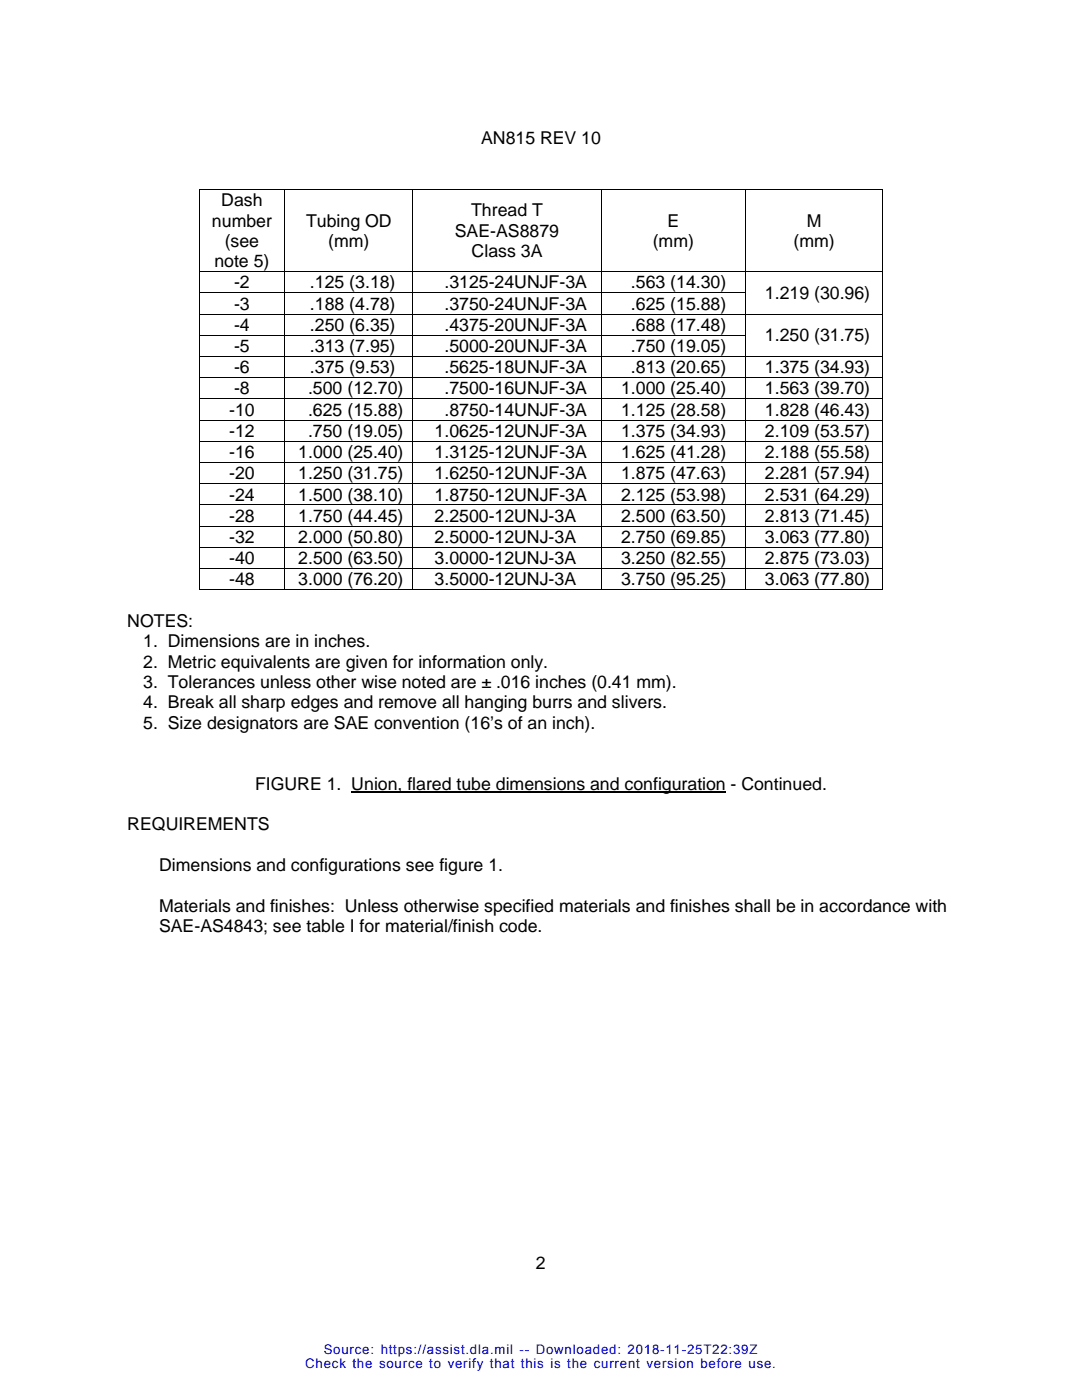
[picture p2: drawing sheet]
<svg xmlns="http://www.w3.org/2000/svg" width="216mm" height="279mm" viewBox="0 0 216 279" stroke-linecap="round" stroke-linejoin="round" font-family="sans-serif">
<defs><g id="words">
<g font-size="3.5">
<text x="96" y="28.8">AN815 REV 10</text>
<text x="44.2" y="41.1">Dash</text>
<text x="42.3" y="45.2">number</text>
<text x="61.1" y="45.2">Tubing OD</text>
<text x="90.8" y="47.2">SAE-AS8879</text>
<text x="94" y="43.2">Thread T</text>
<text x="133.2" y="45.2">E</text>
<text x="161" y="45.2">M</text>
<text x="42.8" y="53.3">note 5)</text>
<text x="44.8" y="49.3">(see</text>
<text x="65.5" y="49.3">(mm)</text>
<text x="94.1" y="51.3">Class 3A</text>
<text x="130.2" y="49.3">(mm)</text>
<text x="158.3" y="49.3">(mm)</text>
<text x="46.7" y="57.6">-2</text>
<text x="61.8" y="57.6">.125 (3.18)</text>
<text x="88.7" y="57.6">.3125-24UNJF-3A</text>
<text x="125.9" y="57.6">.563 (14.30)</text>
<text x="152.6" y="59.7">1.219 (30.96)</text>
<text x="46.7" y="61.8">-3</text>
<text x="61.8" y="61.8">.188 (4.78)</text>
<text x="88.7" y="61.8">.3750-24UNJF-3A</text>
<text x="125.9" y="61.8">.625 (15.88)</text>
<text x="46.7" y="66">-4</text>
<text x="46.7" y="70.3">-5</text>
<text x="61.8" y="66">.250 (6.35)</text>
<text x="61.8" y="70.3">.313 (7.95)</text>
<text x="88.7" y="66">.4375-20UNJF-3A</text>
<text x="88.7" y="70.3">.5000-20UNJF-3A</text>
<text x="125.9" y="66">.688 (17.48)</text>
<text x="125.9" y="70.3">.750 (19.05)</text>
<text x="152.6" y="68.1">1.250 (31.75)</text>
<text x="46.7" y="74.5">-6</text>
<text x="61.8" y="74.5">.375 (9.53)</text>
<text x="88.7" y="74.5">.5625-18UNJF-3A</text>
<text x="125.9" y="74.5">.813 (20.65)</text>
<text x="152.6" y="74.5">1.375 (34.93)</text>
<text x="45.7" y="83">-10</text>
<text x="46.7" y="78.7">-8</text>
<text x="61.5" y="78.7">.500 (12.70)</text>
<text x="61.5" y="83">.625 (15.88)</text>
<text x="88.7" y="78.7">.7500-16UNJF-3A</text>
<text x="88.7" y="83">.8750-14UNJF-3A</text>
<text x="123.9" y="78.7">1.000 (25.40)</text>
<text x="123.9" y="83">1.125 (28.58)</text>
<text x="152.6" y="78.7">1.563 (39.70)</text>
<text x="152.6" y="83">1.828 (46.43)</text>
<text x="45.7" y="87.2">-12</text>
<text x="61.5" y="87.2">.750 (19.05)</text>
<text x="86.7" y="87.2">1.0625-12UNJF-3A</text>
<text x="123.9" y="87.2">1.375 (34.93)</text>
<text x="152.6" y="87.2">2.109 (53.57)</text>
<text x="45.7" y="91.4">-16</text>
<text x="45.7" y="95.7">-20</text>
<text x="59.5" y="91.4">1.000 (25.40)</text>
<text x="59.5" y="95.7">1.250 (31.75)</text>
<text x="86.7" y="91.4">1.3125-12UNJF-3A</text>
<text x="86.7" y="95.7">1.6250-12UNJF-3A</text>
<text x="123.9" y="91.4">1.625 (41.28)</text>
<text x="123.9" y="95.7">1.875 (47.63)</text>
<text x="152.6" y="91.4">2.188 (55.58)</text>
<text x="152.6" y="95.7">2.281 (57.94)</text>
<text x="45.7" y="99.9">-24</text>
<text x="59.5" y="99.9">1.500 (38.10)</text>
<text x="86.7" y="99.9">1.8750-12UNJF-3A</text>
<text x="123.9" y="99.9">2.125 (53.98)</text>
<text x="152.6" y="99.9">2.531 (64.29)</text>
<text x="45.7" y="104.1">-28</text>
<text x="59.5" y="104.1">1.750 (44.45)</text>
<text x="86.7" y="104.1">2.2500-12UNJ-3A</text>
<text x="123.9" y="104.1">2.500 (63.50)</text>
<text x="152.6" y="104.1">2.813 (71.45)</text>
<text x="45.7" y="108.4">-32</text>
<text x="45.7" y="112.6">-40</text>
<text x="59.5" y="108.4">2.000 (50.80)</text>
<text x="59.5" y="112.6">2.500 (63.50)</text>
<text x="86.7" y="108.4">2.5000-12UNJ-3A</text>
<text x="86.7" y="112.6">3.0000-12UNJ-3A</text>
<text x="123.9" y="108.4">2.750 (69.85)</text>
<text x="123.9" y="112.6">3.250 (82.55)</text>
<text x="152.6" y="108.4">3.063 (77.80)</text>
<text x="152.6" y="112.6">2.875 (73.03)</text>
<text x="45.7" y="116.8">-48</text>
<text x="59.5" y="116.8">3.000 (76.20)</text>
<text x="86.7" y="116.8">3.5000-12UNJ-3A</text>
<text x="123.9" y="116.8">3.750 (95.25)</text>
<text x="152.6" y="116.8">3.063 (77.80)</text>
<text x="25.4" y="125.1">NOTES:</text>
<text x="28.6" y="129.2">1. Dimensions are in inches.</text>
<text x="28.6" y="137.3">3. Tolerances unless other wise noted are ± .016 inches (0.41 mm).</text>
<text x="28.6" y="133.2">2. Metric equivalents are given for information only.</text>
<text x="28.6" y="141.3">4. Break all sharp edges and remove all hanging burrs and slivers.</text>
<text x="28.6" y="145.4">5. Size designators are SAE convention (16’s of an inch).</text>
<text x="50.9" y="157.6">FIGURE 1. Union, flared tube dimensions and configuration - Continued.</text>
<text x="25.4" y="165.7">REQUIREMENTS</text>
<text x="31.7" y="173.8">Dimensions and configurations see figure 1.</text>
<text x="31.7" y="186">SAE-AS4843; see table I for material/finish code.</text>
<text x="31.7" y="181.9">Materials and finishes: Unless otherwise specified materials and finishes shall be in accordance with</text>
<text x="106.9" y="253.2">2</text>
</g>
<g font-size="2.6" fill="#00f">
<text x="60.9" y="273">Check the source to verify that this is the current version before use.</text>
<text x="64.6" y="270.2">Source: https://assist.dla.mil -- Downloaded: 2018-11-25T22:39Z</text>
</g>
</g></defs>
<g fill="#000">
<path d="M39.7 37.7h.1v.2h-.1zM56.7 37.7h.2v.2h-.2zM82.3 37.7h.2v.2h-.2zM119.9 37.7h.1v.2h-.1zM148.7 37.7h.2v.2h-.2zM176 37.7h.2v.2h-.2zM39.7 54.1h.1v.2h-.1zM39.7 58.4h.1v.1h-.1zM56.7 54.1h.2v.2h-.2zM56.7 58.4h.2v.1h-.2zM82.3 54.1h.2v.2h-.2zM82.3 58.4h.2v.1h-.2z"/>
<path d="M119.9 54.1h.1v.2h-.1zM119.9 58.4h.1v.1h-.1zM148.7 54.1h.2v.2h-.2zM148.7 58.4h.2v.1h-.2zM176 54.1h.2v.2h-.2zM176 58.4h.2v.1h-.2zM39.7 62.6h.1v.2h-.1zM39.7 66.8h.1v.2h-.1zM39.7 71.1h.1v.1h-.1zM39.7 75.3h.1v.2h-.1zM39.7 79.5h.1v.2h-.1zM56.7 62.6h.2v.2h-.2z"/>
<path d="M56.7 66.8h.2v.2h-.2zM56.7 71.1h.2v.1h-.2zM56.7 75.3h.2v.2h-.2zM56.7 79.5h.2v.2h-.2zM82.3 62.6h.2v.2h-.2zM82.3 66.8h.2v.2h-.2zM82.3 71.1h.2v.1h-.2zM82.3 75.3h.2v.2h-.2zM82.3 79.5h.2v.2h-.2zM119.9 62.6h.1v.2h-.1zM119.9 66.8h.1v.2h-.1zM119.9 71.1h.1v.1h-.1z"/>
<path d="M119.9 75.3h.1v.2h-.1zM119.9 79.5h.1v.2h-.1zM148.7 62.6h.2v.2h-.2zM148.7 66.8h.2v.2h-.2zM148.7 71.1h.2v.1h-.2zM148.7 75.3h.2v.2h-.2zM148.7 79.5h.2v.2h-.2zM176 62.6h.2v.2h-.2zM176 66.8h.2v.2h-.2zM176 71.1h.2v.1h-.2zM176 75.3h.2v.2h-.2zM176 79.5h.2v.2h-.2z"/>
<path d="M39.7 83.8h.1v.1h-.1zM39.7 88h.1v.2h-.1zM39.7 92.2h.1v.2h-.1zM39.7 96.5h.1v.1h-.1zM56.7 83.8h.2v.1h-.2zM56.7 88h.2v.2h-.2zM56.7 92.2h.2v.2h-.2zM56.7 96.5h.2v.1h-.2zM82.3 83.8h.2v.1h-.2zM82.3 88h.2v.2h-.2zM82.3 92.2h.2v.2h-.2zM82.3 96.5h.2v.1h-.2z"/>
<path d="M119.9 83.8h.1v.1h-.1zM119.9 88h.1v.2h-.1zM119.9 92.2h.1v.2h-.1zM119.9 96.5h.1v.1h-.1zM148.7 83.8h.2v.1h-.2zM148.7 88h.2v.2h-.2zM148.7 92.2h.2v.2h-.2zM148.7 96.5h.2v.1h-.2zM176 83.8h.2v.1h-.2zM176 88h.2v.2h-.2zM176 92.2h.2v.2h-.2zM176 96.5h.2v.1h-.2z"/>
<path d="M39.7 100.7h.1v.2h-.1zM39.7 104.9h.1v.2h-.1zM39.7 109.2h.1v.1h-.1zM39.7 113.4h.1v.2h-.1zM39.7 117.6h.1v.2h-.1zM56.7 100.7h.2v.2h-.2zM56.7 104.9h.2v.2h-.2zM56.7 109.2h.2v.1h-.2zM56.7 113.4h.2v.2h-.2zM56.7 117.6h.2v.2h-.2zM82.3 100.7h.2v.2h-.2zM82.3 104.9h.2v.2h-.2z"/>
<path d="M82.3 109.2h.2v.1h-.2zM82.3 113.4h.2v.2h-.2zM82.3 117.6h.2v.2h-.2zM119.9 100.7h.1v.2h-.1zM119.9 104.9h.1v.2h-.1zM119.9 109.2h.1v.1h-.1zM119.9 113.4h.1v.2h-.1zM119.9 117.6h.1v.2h-.1zM148.7 100.7h.2v.2h-.2zM148.7 104.9h.2v.2h-.2zM148.7 109.2h.2v.1h-.2zM148.7 113.4h.2v.2h-.2z"/>
<path d="M148.7 117.6h.2v.2h-.2zM176 100.7h.2v.2h-.2zM176 104.9h.2v.2h-.2zM176 109.2h.2v.1h-.2zM176 113.4h.2v.2h-.2zM176 117.6h.2v.2h-.2z"/>
</g>
<g fill="none" stroke="#000" stroke-width=".2">
<path d="M39.8 37.9v16.2M39.8 37.8h16.9M56.8 37.9v16.2M56.9 37.8h25.4M82.4 37.9v16.2M82.5 37.8h37.4M120 37.9v16.2M120 37.8h28.7M148.8 37.9v16.2M148.9 37.8h27.1M176.1 37.9v16.2M39.8 54.3v4.1"/>
<path d="M39.8 58.5v4.1M39.8 54.2h16.9M39.8 58.4h16.9M56.8 54.3v4.1M56.8 58.5v4.1M56.9 54.2h25.4M56.9 58.4h25.4M82.4 54.3v4.1M82.4 58.5v4.1M82.5 54.2h37.4M82.5 58.4h37.4M120 54.3v4.1"/>
<path d="M120 58.5v4.1M120 54.2h28.7M120 58.4h28.7M148.8 54.3v4.1M148.8 58.5v4.1M148.9 54.2h27.1M176.1 54.3v4.1M176.1 58.5v4.1M39.8 62.8v4M39.8 67v4.1M39.8 71.2v4.1M39.8 75.5v4"/>
<path d="M39.8 79.7v4.1M39.8 62.7h16.9M39.8 66.9h16.9M39.8 71.1h16.9M39.8 75.4h16.9M39.8 79.6h16.9M56.8 62.8v4M56.8 67v4.1M56.8 71.2v4.1M56.8 75.5v4M56.8 79.7v4.1M56.9 62.7h25.4"/>
<path d="M56.9 66.9h25.4M56.9 71.1h25.4M56.9 75.4h25.4M56.9 79.6h25.4M82.4 62.8v4M82.4 67v4.1M82.4 71.2v4.1M82.4 75.5v4M82.4 79.7v4.1M82.5 62.7h37.4M82.5 66.9h37.4M82.5 71.1h37.4"/>
<path d="M82.5 75.4h37.4M82.5 79.6h37.4M120 62.8v4M120 67v4.1M120 71.2v4.1M120 75.5v4M120 79.7v4.1M120 62.7h28.7M120 66.9h28.7M120 71.1h28.7M120 75.4h28.7M120 79.6h28.7"/>
<path d="M148.8 62.8v4M148.8 67v4.1M148.8 71.2v4.1M148.8 75.5v4M148.8 79.7v4.1M148.9 62.7h27.1M148.9 71.1h27.1M148.9 75.4h27.1M148.9 79.6h27.1M176.1 62.8v4M176.1 67v4.1M176.1 71.2v4.1"/>
<path d="M176.1 75.5v4M176.1 79.7v4.1M39.8 83.9v4.1M39.8 88.2v4M39.8 92.4v4.1M39.8 96.6v4.1M39.8 83.8h16.9M39.8 88.1h16.9M39.8 92.3h16.9M39.8 96.5h16.9M56.8 83.9v4.1M56.8 88.2v4"/>
<path d="M56.8 92.4v4.1M56.8 96.6v4.1M56.9 83.8h25.4M56.9 88.1h25.4M56.9 92.3h25.4M56.9 96.5h25.4M82.4 83.9v4.1M82.4 88.2v4M82.4 92.4v4.1M82.4 96.6v4.1M82.5 83.8h37.4M82.5 88.1h37.4"/>
<path d="M82.5 92.3h37.4M82.5 96.5h37.4M120 83.9v4.1M120 88.2v4M120 92.4v4.1M120 96.6v4.1M120 83.8h28.7M120 88.1h28.7M120 92.3h28.7M120 96.5h28.7M148.8 83.9v4.1M148.8 88.2v4"/>
<path d="M148.8 92.4v4.1M148.8 96.6v4.1M148.9 83.8h27.1M148.9 88.1h27.1M148.9 92.3h27.1M148.9 96.5h27.1M176.1 83.9v4.1M176.1 88.2v4M176.1 92.4v4.1M176.1 96.6v4.1M39.8 100.9v4M39.8 105.1v4.1"/>
<path d="M39.8 109.3v4.1M39.8 113.6v4M39.8 100.8h16.9M39.8 105h16.9M39.8 109.2h16.9M39.8 113.5h16.9M39.8 117.7h16.9M56.8 100.9v4M56.8 105.1v4.1M56.8 109.3v4.1M56.8 113.6v4M56.9 100.8h25.4"/>
<path d="M56.9 105h25.4M56.9 109.2h25.4M56.9 113.5h25.4M56.9 117.7h25.4M82.4 100.9v4M82.4 105.1v4.1M82.4 109.3v4.1M82.4 113.6v4M82.5 100.8h37.4M82.5 105h37.4M82.5 109.2h37.4M82.5 113.5h37.4"/>
<path d="M82.5 117.7h37.4M120 100.9v4M120 105.1v4.1M120 109.3v4.1M120 113.6v4M120 100.8h28.7M120 105h28.7M120 109.2h28.7M120 113.5h28.7M120 117.7h28.7M148.8 100.9v4M148.8 105.1v4.1"/>
<path d="M148.8 109.3v4.1M148.8 113.6v4M148.9 100.8h27.1M148.9 105h27.1M148.9 109.2h27.1M148.9 113.5h27.1M148.9 117.7h27.1M176.1 100.9v4M176.1 105.1v4.1M176.1 109.3v4.1M176.1 113.6v4"/>
</g>
<path d="M70.1 158.1h74.7" fill="none" stroke="#000" stroke-width=".25"/>
<use href="#words"/>
</svg>
